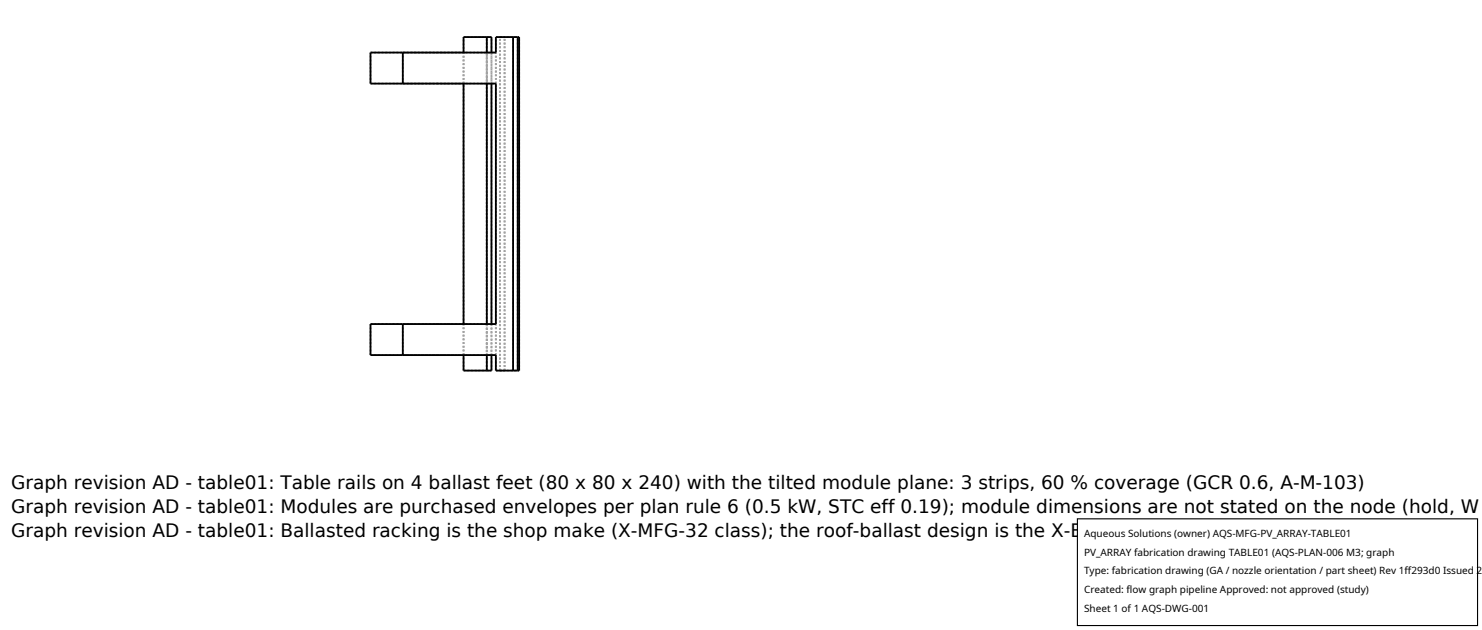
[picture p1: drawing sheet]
<svg xmlns="http://www.w3.org/2000/svg" width="212mm" height="90mm" viewBox="0 0 212 90" stroke-linecap="round" stroke-linejoin="round" font-family="sans-serif">
<defs><g id="words">
<g font-size="2.6">
<text x="1.6" y="69.8">Graph revision AD - table01: Table rails on 4 ballast feet (80 x 80 x 240) with the tilted module plane: 3 strips, 60 % coverage (GCR 0.6, A-M-103)</text>
<text x="1.6" y="73.3">Graph revision AD - table01: Modules are purchased envelopes per plan rule 6 (0.5 kW, STC eff 0.19); module dimensions are not stated on the node (hold, W</text>
<text x="1.6" y="76.7">Graph revision AD - table01: Ballasted racking is the shop make (X-MFG-32 class); the roof-ballast design is the X-BLD lane's</text>
</g>
<g font-size="1.4">
<text x="154.8" y="76.6">Aqueous Solutions (owner) AQS-MFG-PV_ARRAY-TABLE01</text>
<text x="154.8" y="79.3">PV_ARRAY fabrication drawing TABLE01 (AQS-PLAN-006 M3; graph</text>
<text x="154.8" y="82">Type: fabrication drawing (GA / nozzle orientation / part sheet) Rev 1ff293d0 Issued 2</text>
<text x="154.8" y="84.7">Created: flow graph pipeline Approved: not approved (study)</text>
<text x="154.8" y="87.4">Sheet 1 of 1 AQS-DWG-001</text>
</g>
</g></defs>
<g fill="none" stroke="#a0a0a0" stroke-width=".26" stroke-dasharray=".3 .3" stroke-linecap="butt">
<path d="M52.9 7.5h13.3M52.9 11.9v-4.4M52.9 11.9h13.3M57.5 7.5h8.7M57.5 11.9h8.7M57.5 11.9h13.3M57.5 11.9v-4.4M57.5 7.5h13.3M66.2 5.3h3.3M66.2 7.5v-2.2M66.2 11.9v-4.4M69.5 11.9v-4.4"/>
<path d="M69.5 5.3h.7M70.2 11.9v-4.4M70.8 11.9v-4.4M70.8 7.5v-2.2M70.8 5.3h3.3M71.4 5.3h.7M52.9 46.3h13.3M52.9 50.7v-4.4M52.9 50.7h13.3M57.5 46.3h8.7M57.5 50.7h8.7M57.5 50.7h13.3"/>
<path d="M57.5 50.7v-4.4M57.5 46.3h13.3M66.2 52.9h3.3M66.2 52.9v-2.2M66.2 46.3v-34.4M66.2 50.7v-4.4M69.5 52.9h.7M69.5 52.9v-47.6M69.5 50.7v-4.4M70.2 52.9v-47.6M70.2 50.7v-4.4M70.8 52.9h3.3"/>
<path d="M70.8 52.9v-2.2M70.8 50.7v-4.4M70.8 46.3v-34.4M71.4 52.9h.7M71.4 52.9v-47.6M72.1 52.9v-47.6M73.3 52.9v-47.6M73.9 52.9v-47.6M74.1 52.9v-47.6"/>
</g>
<path d="M52.9 7.5h17.9v-2.2h3.3v47.6h-3.3v-2.2h-17.9v-4.4h17.9v-34.4h-17.9zM57.5 7.5v4.4M66.2 7.5v-2.2h4v2.2M66.2 11.9v34.4M69.5 5.3v2.2M69.5 11.9v34.4M70.2 11.9v34.4M73.3 5.3v47.6M73.9 5.3v47.6M57.5 46.3v4.4M66.2 50.7v2.2h4v-2.2M69.5 50.7v2.2" fill="none" stroke="#000" stroke-width=".26"/>
<path d="M153.9 74.1h57.1v15.2h-57.1z" fill="#fff" stroke="#000" stroke-width=".16"/>
<use href="#words"/>
</svg>
